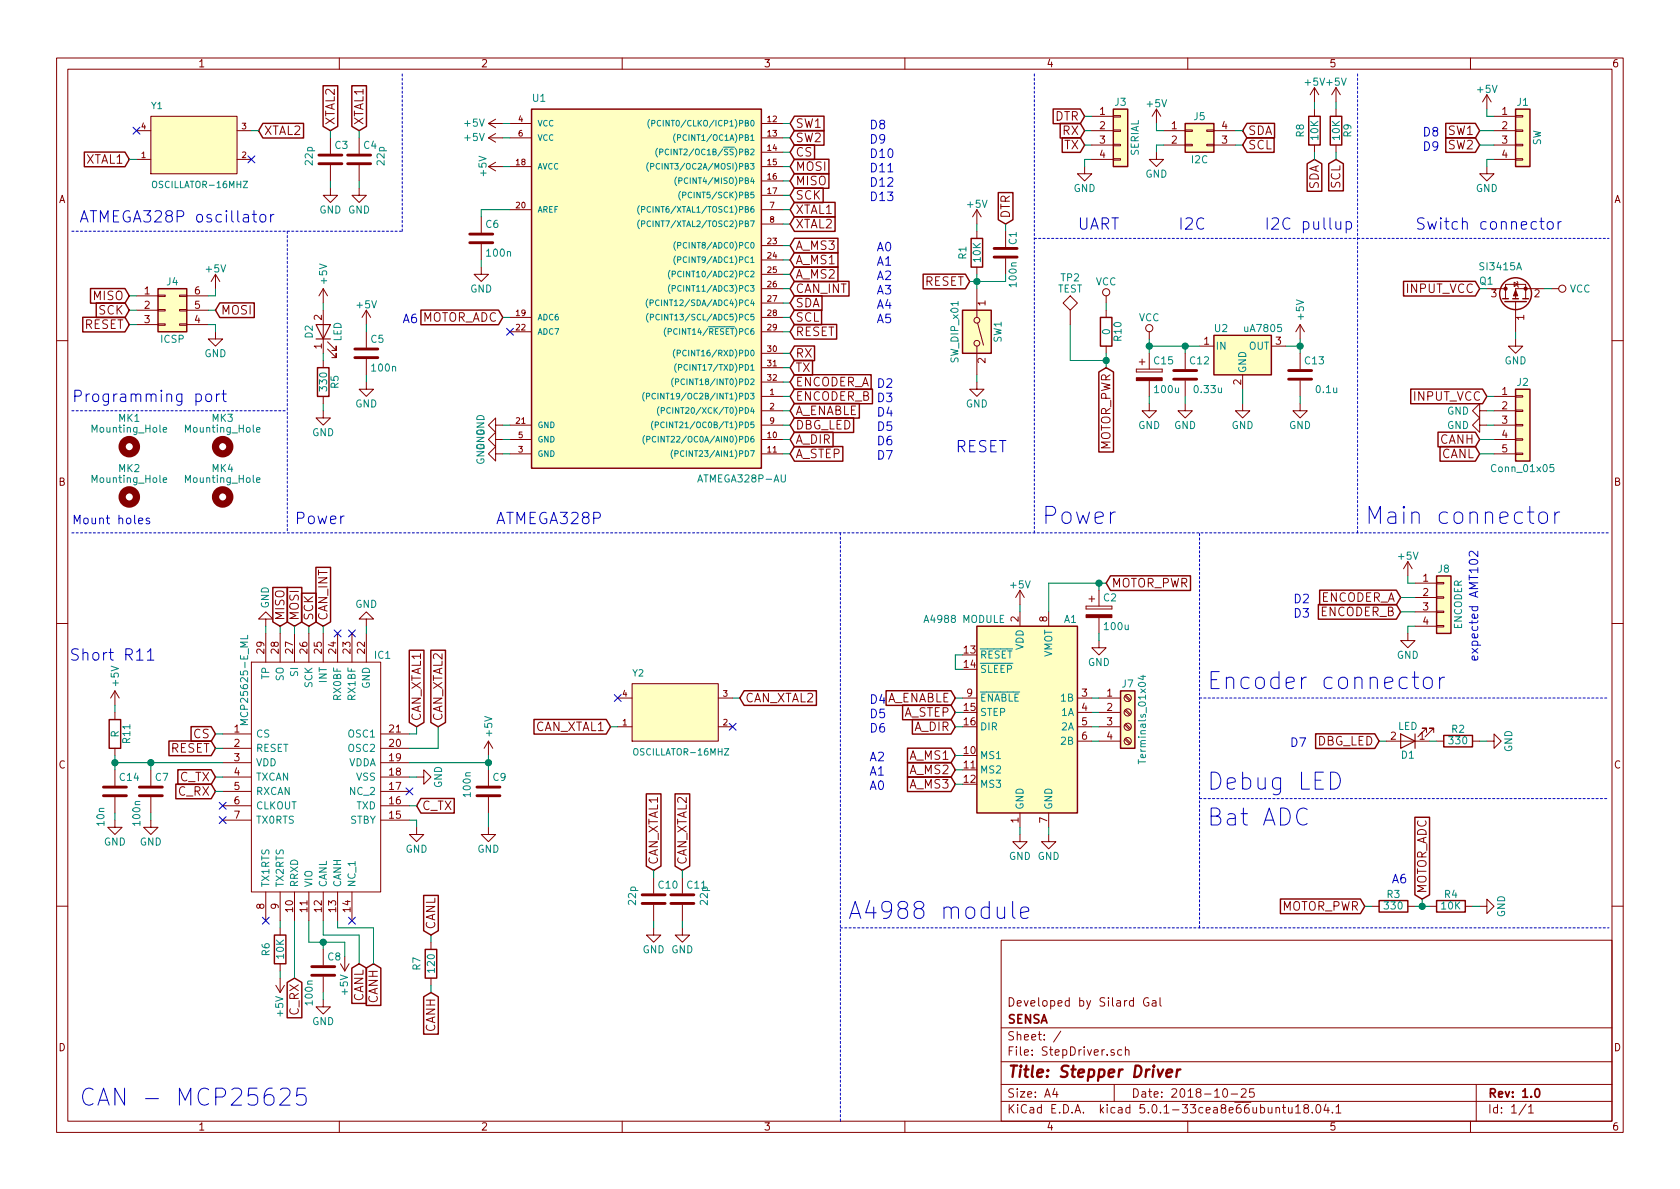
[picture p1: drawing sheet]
<svg xmlns="http://www.w3.org/2000/svg" width="297mm" height="210mm" viewBox="0 0 297 210" stroke-linecap="round" stroke-linejoin="round" font-family="sans-serif">
<defs><g id="words">
<g font-size="4.2" fill="#0000c2">
<text x="184.1" y="92.7">Power</text>
<text x="241.3" y="92.7">Main connector</text>
<text x="213.4" y="121.9">Encoder connector</text>
<text x="213.4" y="139.7">Debug LED</text>
<text x="213.4" y="146">Bat ADC</text>
<text x="149.9" y="162.6">A4988 module</text>
<text x="14" y="195.6">CAN - MCP25625</text>
</g>
<g font-size="2.8" fill="#0000c2">
<text x="14" y="39.4">ATMEGA328P oscillator</text>
<text x="190.5" y="40.6">UART</text>
<text x="208.3" y="40.6">I2C</text>
<text x="223.5" y="40.6">I2C pullup</text>
<text x="250.2" y="40.6">Switch connector</text>
<text x="12.7" y="71.1">Programming port</text>
<text x="168.9" y="80">RESET</text>
<text x="52.1" y="92.7">Power</text>
<text x="87.6" y="92.7">ATMEGA328P</text>
<text x="15.2" y="116.8">Short R11</text>
</g>
<text font-size="2.8" fill="#840000" x="178" y="190.5">Title: Stepper Driver</text>
<g font-size="2.1" fill="#840000">
<text x="46.6" y="23.9">XTAL2</text>
<text x="59.2" y="22.2" transform="rotate(-90 59.2 22.2)">XTAL2</text>
<text x="64.3" y="22.2" transform="rotate(-90 64.3 22.2)">XTAL1</text>
<text x="140.6" y="22.6">SW1</text>
<text x="186.5" y="21.3">DTR</text>
<text x="187.9" y="23.9">RX</text>
<text x="220.6" y="23.9">SDA</text>
<text x="256.1" y="23.9">SW1</text>
<text x="15.2" y="29">XTAL1</text>
<text x="140.6" y="27.7">CS</text>
<text x="140.6" y="25.1">SW2</text>
<text x="188.1" y="26.4">TX</text>
<text x="220.6" y="26.4">SCL</text>
<text x="256.1" y="26.4">SW2</text>
<text x="140.6" y="30.2">MOSI</text>
<text x="140.6" y="32.8">MISO</text>
<text x="140.6" y="35.3">SCK</text>
<text x="233.2" y="33.6" transform="rotate(-90 233.2 33.6)">SDA</text>
<text x="237" y="33.3" transform="rotate(-90 237 33.3)">SCL</text>
<text x="140.6" y="37.8">XTAL1</text>
<text x="140.6" y="40.4">XTAL2</text>
<text x="178.6" y="38.7" transform="rotate(-90 178.6 38.7)">DTR</text>
<text x="140.6" y="46.7">A_MS1</text>
<text x="140.6" y="44.2">A_MS3</text>
<text x="16.5" y="53.1">MISO</text>
<text x="140.6" y="49.3">A_MS2</text>
<text x="140.6" y="51.8">CAN_INT</text>
<text x="163.4" y="50.5">RESET</text>
<text x="248.7" y="51.8">INPUT_VCC</text>
<text x="14.9" y="58.2">RESET</text>
<text x="17.5" y="55.6">SCK</text>
<text x="39" y="55.6">MOSI</text>
<text x="140.6" y="54.4">SDA</text>
<text x="140.6" y="56.9">SCL</text>
<text x="140.6" y="59.4">RESET</text>
<text x="140.6" y="63.2">RX</text>
<text x="140.6" y="65.8">TX</text>
<text x="249.9" y="70.9">INPUT_VCC</text>
<text x="140.6" y="73.4">A_ENABLE</text>
<text x="140.6" y="75.9">DBG_LED</text>
<text x="140.6" y="81">A_STEP</text>
<text x="140.6" y="78.5">A_DIR</text>
<text x="196.3" y="80" transform="rotate(-90 196.3 80)">MOTOR_PWR</text>
<text x="254.6" y="78.5">CANH</text>
<text x="254.8" y="81">CANL</text>
<text x="196.5" y="103.9">MOTOR_PWR</text>
<text x="233.4" y="106.4">ENCODER_A</text>
<text x="50.3" y="109.8" transform="rotate(-90 50.3 109.8)">MISO</text>
<text x="52.8" y="109.8" transform="rotate(-90 52.8 109.8)">MOSI</text>
<text x="55.4" y="109.8" transform="rotate(-90 55.4 109.8)">SCK</text>
<text x="57.9" y="109.8" transform="rotate(-90 57.9 109.8)">CAN_INT</text>
<text x="233.4" y="109">ENCODER_B</text>
<text x="131.7" y="124.2">CAN_XTAL2</text>
<text x="34.2" y="130.6">CS</text>
<text x="74.4" y="127.6" transform="rotate(-90 74.4 127.6)">CAN_XTAL1</text>
<text x="78.2" y="127.6" transform="rotate(-90 78.2 127.6)">CAN_XTAL2</text>
<text x="94.5" y="129.3">CAN_XTAL1</text>
<text x="159.7" y="126.7">A_STEP</text>
<text x="161.6" y="129.3">A_DIR</text>
<text x="232.8" y="131.8">DBG_LED</text>
<text x="30.1" y="133.1">RESET</text>
<text x="160.9" y="134.4">A_MS1</text>
<text x="160.9" y="136.9">A_MS2</text>
<text x="31.5" y="140.7">C_RX</text>
<text x="31.7" y="138.2">C_TX</text>
<text x="74.6" y="143.3">C_TX</text>
<text x="160.9" y="139.4">A_MS3</text>
<text x="116.3" y="153" transform="rotate(-90 116.3 153)">CAN_XTAL1</text>
<text x="121.4" y="153" transform="rotate(-90 121.4 153)">CAN_XTAL2</text>
<text x="226.4" y="161">MOTOR_PWR</text>
<text x="252.2" y="158.1" transform="rotate(-90 252.2 158.1)">MOTOR_ADC</text>
<text x="77" y="164.4" transform="rotate(-90 77 164.4)">CANL</text>
<text x="52.8" y="179.5" transform="rotate(-90 52.8 179.5)">C_RX</text>
<text x="64.3" y="177.2" transform="rotate(-90 64.3 177.2)">CANL</text>
<text x="66.8" y="177.5" transform="rotate(-90 66.8 177.5)">CANH</text>
<text x="178" y="178">Developed by Silard Gal</text>
<text x="77" y="182.5" transform="rotate(-90 77 182.5)">CANH</text>
<text x="178" y="184">Sheet: /</text>
<text x="178" y="181">SENSA</text>
<text x="178" y="186.7">File: StepDriver.sch</text>
<text x="178" y="196.9">KiCad E.D.A. kicad 5.0.1-33cea8e66ubuntu18.04.1</text>
<text x="178" y="194.1">Size: A4</text>
<text x="200" y="194.1">Date: 2018-10-25</text>
<text x="263" y="194.1">Rev: 1.0</text>
<text x="263" y="196.9">Id: 1/1</text>
</g>
<g font-size="2.1" fill="#0000c2">
<text x="153.7" y="22.9">D8</text>
<text x="153.7" y="25.4">D9</text>
<text x="153.7" y="27.9">D10</text>
<text x="251.5" y="24.1">D8</text>
<text x="251.5" y="26.7">D9</text>
<text x="153.7" y="30.5">D11</text>
<text x="153.7" y="33">D12</text>
<text x="153.7" y="35.6">D13</text>
<text x="154.9" y="44.4">A0</text>
<text x="154.9" y="47">A1</text>
<text x="154.9" y="49.5">A2</text>
<text x="154.9" y="52.1">A3</text>
<text x="71.1" y="57.1">A6 MOTOR_ADC</text>
<text x="154.9" y="54.6">A4</text>
<text x="154.9" y="57.1">A5</text>
<text x="140.6" y="68.3">ENCODER_A D2</text>
<text x="140.6" y="70.9">ENCODER_B D3</text>
<text x="154.9" y="73.7">D4</text>
<text x="154.9" y="76.2">D5</text>
<text x="154.9" y="78.7">D6</text>
<text x="154.9" y="81.3">D7</text>
<text x="12.7" y="92.7">Mount holes</text>
<text x="228.6" y="106.7">D2</text>
<text x="228.6" y="109.2">D3</text>
<text x="261.4" y="117.1" transform="rotate(-90 261.4 117.1)">expected AMT102</text>
<text x="153.7" y="124.5">D4A_ENABLE</text>
<text x="153.7" y="127">D5</text>
<text x="153.7" y="129.5">D6</text>
<text x="153.7" y="134.6">A2</text>
<text x="153.7" y="137.2">A1</text>
<text x="228.4" y="132.1">D7</text>
<text x="153.7" y="139.7">A0</text>
<text x="246.2" y="156.2">A6</text>
</g>
<g font-size="1.8" fill="#840000">
<text x="35" y="11.9">1</text>
<text x="85" y="11.9">2</text>
<text x="135" y="11.9">3</text>
<text x="185" y="11.9">4</text>
<text x="235" y="11.9">5</text>
<text x="285" y="11.9">6</text>
<text x="194.5" y="20.3">1</text>
<text x="194.5" y="22.9">2</text>
<text x="207.2" y="22.9">1</text>
<text x="216.1" y="22.9">4</text>
<text x="265.6" y="20.3">1</text>
<text x="265.6" y="22.9">2</text>
<text x="194.5" y="25.4">3</text>
<text x="194.5" y="27.9">4</text>
<text x="207.2" y="25.4">2</text>
<text x="216.1" y="25.4">3</text>
<text x="265.6" y="25.4">3</text>
<text x="265.6" y="27.9">4</text>
<text x="10.4" y="35.9">A</text>
<text x="285.4" y="35.9">A</text>
<text x="25.6" y="52.1">1</text>
<text x="34.4" y="52.1">6</text>
<text x="263.7" y="52.6">3</text>
<text x="271.3" y="52.6">2</text>
<text x="25.6" y="54.6">2</text>
<text x="25.6" y="57.1">3</text>
<text x="34.4" y="57.1">4</text>
<text x="34.4" y="54.6">5</text>
<text x="56.9" y="56.6" transform="rotate(-90 56.9 56.6)">2</text>
<text x="174.2" y="54.1" transform="rotate(-90 174.2 54.1)">1</text>
<text x="269.5" y="56.6" transform="rotate(-90 269.5 56.6)">1</text>
<text x="56.9" y="61.7" transform="rotate(-90 56.9 61.7)">1</text>
<text x="174.2" y="64.2" transform="rotate(-90 174.2 64.2)">2</text>
<text x="212.9" y="61">1</text>
<text x="225.6" y="61">3</text>
<text x="219.5" y="68" transform="rotate(-90 219.5 68)">2</text>
<text x="265.6" y="69.8">1</text>
<text x="265.6" y="72.4">2</text>
<text x="265.6" y="74.9">3</text>
<text x="265.6" y="77.5">4</text>
<text x="265.6" y="80">5</text>
<text x="10.4" y="85.9">B</text>
<text x="285.4" y="85.9">B</text>
<text x="251.6" y="102.9">1</text>
<text x="251.6" y="105.4">2</text>
<text x="251.6" y="107.9">3</text>
<text x="180.1" y="110" transform="rotate(-90 180.1 110)">2</text>
<text x="185.2" y="110" transform="rotate(-90 185.2 110)">8</text>
<text x="251.6" y="110.5">4</text>
<text x="46.7" y="115.5" transform="rotate(-90 46.7 115.5)">29</text>
<text x="49.3" y="115.5" transform="rotate(-90 49.3 115.5)">28</text>
<text x="51.8" y="115.5" transform="rotate(-90 51.8 115.5)">27</text>
<text x="54.4" y="115.5" transform="rotate(-90 54.4 115.5)">26</text>
<text x="56.9" y="115.5" transform="rotate(-90 56.9 115.5)">25</text>
<text x="59.4" y="115.5" transform="rotate(-90 59.4 115.5)">24</text>
<text x="62" y="115.5" transform="rotate(-90 62 115.5)">23</text>
<text x="64.5" y="115.5" transform="rotate(-90 64.5 115.5)">22</text>
<text x="170.5" y="115.6">13</text>
<text x="170.5" y="118.1">14</text>
<text x="170.5" y="125.7">15</text>
<text x="171" y="123.2">9</text>
<text x="191.3" y="123.2">3</text>
<text x="191.3" y="125.7">4</text>
<text x="195.7" y="123.2">1</text>
<text x="195.7" y="125.7">2</text>
<text x="41.4" y="129.5">1</text>
<text x="68.9" y="129.5">21</text>
<text x="170.5" y="128.3">16</text>
<text x="191.3" y="128.3">5</text>
<text x="191.3" y="130.8">6</text>
<text x="195.7" y="128.3">3</text>
<text x="195.7" y="130.8">4</text>
<text x="245.9" y="130.8">2</text>
<text x="251" y="130.8">1</text>
<text x="10.4" y="135.9">C</text>
<text x="41.4" y="132.1">2</text>
<text x="41.4" y="134.6">3</text>
<text x="41.4" y="137.2">4</text>
<text x="68.9" y="132.1">20</text>
<text x="68.9" y="134.6">19</text>
<text x="68.9" y="137.2">18</text>
<text x="170.5" y="133.3">10</text>
<text x="170.5" y="135.9">11</text>
<text x="285.4" y="135.9">C</text>
<text x="41.4" y="139.7">5</text>
<text x="41.4" y="142.2">6</text>
<text x="68.9" y="139.7">17</text>
<text x="68.9" y="142.2">16</text>
<text x="170.5" y="138.4">12</text>
<text x="41.4" y="144.8">7</text>
<text x="68.9" y="144.8">15</text>
<text x="180.1" y="145.5" transform="rotate(-90 180.1 145.5)">1</text>
<text x="185.2" y="145.5" transform="rotate(-90 185.2 145.5)">7</text>
<text x="46.7" y="160.8" transform="rotate(-90 46.7 160.8)">8</text>
<text x="49.3" y="160.8" transform="rotate(-90 49.3 160.8)">9</text>
<text x="51.8" y="161.2" transform="rotate(-90 51.8 161.2)">10</text>
<text x="54.4" y="161.2" transform="rotate(-90 54.4 161.2)">11</text>
<text x="56.9" y="161.2" transform="rotate(-90 56.9 161.2)">12</text>
<text x="59.4" y="161.2" transform="rotate(-90 59.4 161.2)">13</text>
<text x="62" y="161.2" transform="rotate(-90 62 161.2)">14</text>
<text x="10.4" y="185.9">D</text>
<text x="285.4" y="185.9">D</text>
<text x="35" y="199.9">1</text>
<text x="85" y="199.9">2</text>
<text x="135" y="199.9">3</text>
<text x="185" y="199.9">4</text>
<text x="235" y="199.9">5</text>
<text x="285" y="199.9">6</text>
</g>
<g font-size="1.8" fill="#008484">
<text x="230.8" y="15.2">+5V +5V</text>
<text x="261.3" y="16.4">+5V</text>
<text x="82.2" y="22.4">+5V</text>
<text x="94.2" y="18">U1</text>
<text x="197.2" y="18.7">J3</text>
<text x="202.9" y="19">+5V</text>
<text x="211.1" y="21.3">J5</text>
<text x="268.3" y="18.7">J1</text>
<text x="55.3" y="29.1" transform="rotate(-90 55.3 29.1)">22p</text>
<text x="59.3" y="26.3">C3</text>
<text x="64.3" y="26.3">C4</text>
<text x="68" y="29.1" transform="rotate(-90 68 29.1)">22p</text>
<text x="82.2" y="24.9">+5V</text>
<text x="201.3" y="27.6" transform="rotate(-90 201.3 27.6)">SERIAL</text>
<text x="210.7" y="28.9">I2C</text>
<text x="230.6" y="24.2" transform="rotate(-90 230.6 24.2)">R8</text>
<text x="233.1" y="24.7" transform="rotate(-90 233.1 24.7)">10K</text>
<text x="236.9" y="24.7" transform="rotate(-90 236.9 24.7)">10K</text>
<text x="238.9" y="24.2" transform="rotate(-90 238.9 24.2)">R9</text>
<text x="272.5" y="25.8" transform="rotate(-90 272.5 25.8)">SW</text>
<text x="86" y="31.1" transform="rotate(-90 86 31.1)">+5V</text>
<text x="189.8" y="34">GND</text>
<text x="202.5" y="31.4">GND</text>
<text x="260.9" y="34">GND</text>
<text x="56.5" y="37.8">GND GND</text>
<text x="85.9" y="40.3">C6</text>
<text x="171.1" y="36.7">+5V</text>
<text x="86.2" y="45.4">100n</text>
<text x="170.9" y="45.8" transform="rotate(-90 170.9 45.8)">R1</text>
<text x="173.4" y="46.3" transform="rotate(-90 173.4 46.3)">10K</text>
<text x="179.8" y="43.2" transform="rotate(-90 179.8 43.2)">C1</text>
<text x="261.8" y="47.8">SI3415A</text>
<text x="29.5" y="50.5">J4</text>
<text x="36.5" y="48.2">+5V</text>
<text x="57.8" y="50.1" transform="rotate(-90 57.8 50.1)">+5V</text>
<text x="83.1" y="51.7">GND</text>
<text x="179.8" y="50.6" transform="rotate(-90 179.8 50.6)">100n</text>
<text x="187" y="51.7">TEST</text>
<text x="187.6" y="49.8">TP2</text>
<text x="193.7" y="50.5">VCC</text>
<text x="277.5" y="51.7">VCC</text>
<text x="55.3" y="59.8" transform="rotate(-90 55.3 59.8)">D2</text>
<text x="63.2" y="54.5">+5V</text>
<text x="196.3" y="59.2" transform="rotate(-90 196.3 59.2)">0</text>
<text x="201.3" y="56.8">VCC</text>
<text x="214.8" y="58.7">U2</text>
<text x="220.2" y="58.7">uA7805</text>
<text x="230.6" y="56.5" transform="rotate(-90 230.6 56.5)">+5V</text>
<text x="28.4" y="60.6">ICSP</text>
<text x="36.1" y="63.2">GND</text>
<text x="60.4" y="60.4" transform="rotate(-90 60.4 60.4)">LED</text>
<text x="65.6" y="60.6">C5</text>
<text x="65.9" y="65.7">100n</text>
<text x="169.5" y="64" transform="rotate(-90 169.5 64)">SW_DIP_x01</text>
<text x="177.1" y="60.6" transform="rotate(-90 177.1 60.6)">SW1</text>
<text x="198.3" y="60.3" transform="rotate(-90 198.3 60.3)">R10</text>
<text x="204.1" y="64.4">C15</text>
<text x="210.5" y="64.4">C12</text>
<text x="214.9" y="61.8">IN</text>
<text x="220.8" y="61.8">OUT</text>
<text x="230.8" y="64.4">C13</text>
<text x="266" y="64.4">GND</text>
<text x="57.8" y="69" transform="rotate(-90 57.8 69)">330</text>
<text x="59.9" y="68.7" transform="rotate(-90 59.9 68.7)">R5</text>
<text x="204.3" y="69.5">100u</text>
<text x="211.3" y="69.5">0.33u</text>
<text x="220.3" y="66" transform="rotate(-90 220.3 66)">GND</text>
<text x="232.8" y="69.5">0.1u</text>
<text x="268.3" y="68.2">J2</text>
<text x="16.5" y="76.5">Mounting_Hole</text>
<text x="21" y="74.6">MK1</text>
<text x="33" y="76.5">Mounting_Hole</text>
<text x="37.5" y="74.6">MK3</text>
<text x="55.2" y="77.1">GND</text>
<text x="62.8" y="72.1">GND</text>
<text x="85.6" y="77.1" transform="rotate(-90 85.6 77.1)">GND</text>
<text x="170.8" y="72.1">GND</text>
<text x="201.2" y="75.9">GND</text>
<text x="207.6" y="75.9">GND</text>
<text x="217.8" y="75.9">GND</text>
<text x="227.9" y="75.9">GND</text>
<text x="255.9" y="73.3">GND</text>
<text x="255.9" y="75.9">GND</text>
<text x="21" y="83.5">MK2</text>
<text x="37.5" y="83.5">MK4</text>
<text x="264" y="83.5">Conn_01x05</text>
<text x="16.5" y="85.4">Mounting_Hole</text>
<text x="33" y="85.4">Mounting_Hole</text>
<text x="123.7" y="85.3">ATMEGA328P-AU</text>
<text x="247.3" y="99">+5V</text>
<text x="254.3" y="101.3">J8</text>
<text x="47.5" y="107.6" transform="rotate(-90 47.5 107.6)">GND</text>
<text x="62.8" y="107.5">GND</text>
<text x="178.7" y="104.1">+5V</text>
<text x="195.1" y="106.3">C2</text>
<text x="163.8" y="110.2">A4988 MODULE</text>
<text x="188.2" y="110.2">A1</text>
<text x="195.4" y="111.4">100u</text>
<text x="258.5" y="111.3" transform="rotate(-90 258.5 111.3)">ENCODER</text>
<text x="52.7" y="119.5" transform="rotate(-90 52.7 119.5)">SI</text>
<text x="66.3" y="116.5">IC1</text>
<text x="173.2" y="116.5">RESET</text>
<text x="173.2" y="119">SLEEP</text>
<text x="181" y="115" transform="rotate(-90 181 115)">VDD</text>
<text x="186.1" y="116.4" transform="rotate(-90 186.1 116.4)">VMOT</text>
<text x="192.4" y="117.8">GND</text>
<text x="247" y="116.5">GND</text>
<text x="21" y="121.2" transform="rotate(-90 21 121.2)">+5V</text>
<text x="47.6" y="120.1" transform="rotate(-90 47.6 120.1)">TP</text>
<text x="50.2" y="120.4" transform="rotate(-90 50.2 120.4)">SO</text>
<text x="55.2" y="121.6" transform="rotate(-90 55.2 121.6)">SCK</text>
<text x="57.8" y="120.7" transform="rotate(-90 57.8 120.7)">INT</text>
<text x="60.3" y="123.6" transform="rotate(-90 60.3 123.6)">RX0BF</text>
<text x="62.9" y="123.6" transform="rotate(-90 62.9 123.6)">RX1BF</text>
<text x="65.4" y="121.8" transform="rotate(-90 65.4 121.8)">GND</text>
<text x="173.2" y="124.1">ENABLE</text>
<text x="187.7" y="124.1">1B</text>
<text x="198.4" y="121.6">J7</text>
<text x="21" y="130.4" transform="rotate(-90 21 130.4)">R</text>
<text x="23" y="131.4" transform="rotate(-90 23 131.4)">R11</text>
<text x="43.9" y="127.4" transform="rotate(-90 43.9 127.4)">MCP25625-E_ML</text>
<text x="45.2" y="130.4">CS</text>
<text x="61.7" y="130.4">OSC1</text>
<text x="87" y="130.1" transform="rotate(-90 87 130.1)">+5V</text>
<text x="173.2" y="126.6">STEP</text>
<text x="173.2" y="129.2">DIR</text>
<text x="187.7" y="126.6">1A</text>
<text x="187.7" y="129.2">2A</text>
<text x="187.7" y="131.7">2B</text>
<text x="247.2" y="129.1">LED</text>
<text x="256.3" y="131.6">330</text>
<text x="256.7" y="129.6">R2</text>
<text x="45.2" y="133">RESET</text>
<text x="45.2" y="135.5">VDD</text>
<text x="61.5" y="135.5">VDDA</text>
<text x="61.7" y="133">OSC2</text>
<text x="173.2" y="134.2">MS1</text>
<text x="173.2" y="136.8">MS2</text>
<text x="202.6" y="134.3" transform="rotate(-90 202.6 134.3)">Terminals_01x04</text>
<text x="247.8" y="134.2">D1</text>
<text x="267.4" y="133" transform="rotate(-90 267.4 133)">GND</text>
<text x="21.2" y="138.1">C14</text>
<text x="27.5" y="138.1">C7</text>
<text x="45.2" y="138">TXCAN</text>
<text x="45.2" y="140.6">RXCAN</text>
<text x="45.2" y="143.1">CLKOUT</text>
<text x="62" y="140.6">NC_2</text>
<text x="63" y="138">VSS</text>
<text x="63" y="143.1">TXD</text>
<text x="78.2" y="139.4" transform="rotate(-90 78.2 139.4)">GND</text>
<text x="83.2" y="140.8" transform="rotate(-90 83.2 140.8)">100n</text>
<text x="87.2" y="138.1">C9</text>
<text x="173.2" y="139.3">MS3</text>
<text x="181" y="143.3" transform="rotate(-90 181 143.3)">GND</text>
<text x="186.1" y="143.3" transform="rotate(-90 186.1 143.3)">GND</text>
<text x="18.4" y="149.5">GND</text>
<text x="18.5" y="146" transform="rotate(-90 18.5 146)">10n</text>
<text x="24.7" y="149.5">GND</text>
<text x="24.8" y="145.8" transform="rotate(-90 24.8 145.8)">100n</text>
<text x="45.2" y="145.7">TX0RTS</text>
<text x="61.8" y="145.7">STBY</text>
<text x="71.7" y="150.8">GND</text>
<text x="84.4" y="150.8">GND</text>
<text x="178.4" y="152.1">GND GND</text>
<text x="47.6" y="157" transform="rotate(-90 47.6 157)">TX1RTS</text>
<text x="50.2" y="157" transform="rotate(-90 50.2 157)">TX2RTS</text>
<text x="52.7" y="157" transform="rotate(-90 52.7 157)">RRXD</text>
<text x="55.2" y="157" transform="rotate(-90 55.2 157)">VIO</text>
<text x="57.8" y="157" transform="rotate(-90 57.8 157)">CANL</text>
<text x="60.3" y="157" transform="rotate(-90 60.3 157)">CANH</text>
<text x="62.9" y="157" transform="rotate(-90 62.9 157)">NC_1</text>
<text x="112.4" y="159.9" transform="rotate(-90 112.4 159.9)">22p</text>
<text x="116.5" y="157.1">C10</text>
<text x="121.6" y="157.1">C11</text>
<text x="125.1" y="159.9" transform="rotate(-90 125.1 159.9)">22p</text>
<text x="244.9" y="160.8">330</text>
<text x="245.3" y="158.8">R3</text>
<text x="254.9" y="160.8">10K</text>
<text x="255.4" y="158.8">R4</text>
<text x="266.1" y="162.2" transform="rotate(-90 266.1 162.2)">GND</text>
<text x="47.7" y="169" transform="rotate(-90 47.7 169)">R6</text>
<text x="50.2" y="169.5" transform="rotate(-90 50.2 169.5)">10K</text>
<text x="58" y="169.8">C8</text>
<text x="74.3" y="171.5" transform="rotate(-90 74.3 171.5)">R7</text>
<text x="76.9" y="171.9" transform="rotate(-90 76.9 171.9)">120</text>
<text x="113.6" y="168.6">GND GND</text>
<text x="50.1" y="179.6" transform="rotate(-90 50.1 179.6)">+5V</text>
<text x="55.3" y="177.6" transform="rotate(-90 55.3 177.6)">100n</text>
<text x="61.5" y="175.8" transform="rotate(-90 61.5 175.8)">+5V</text>
<text x="55.2" y="181.3">GND</text>
</g>
<text font-size="1.8" fill="#008400" x="261.6" y="50.3">Q1</text>
<g font-size="1.6" fill="#008484">
<text x="26.8" y="19.3">Y1</text>
<text x="27.3" y="33.2">OSCILLATOR-16MHZ</text>
<text x="111.9" y="119.6">Y2</text>
<text x="112.4" y="133.6">OSCILLATOR-16MHZ</text>
</g>
<g font-size="1.4" fill="#840000">
<text x="25" y="22.9">4</text>
<text x="42.8" y="22.9">3</text>
<text x="91.7" y="21.6">4</text>
<text x="135.7" y="21.6">12</text>
<text x="25" y="27.9">1</text>
<text x="42.8" y="27.9">2</text>
<text x="91.3" y="29.2">18</text>
<text x="91.7" y="24.1">6</text>
<text x="135.7" y="24.1">13</text>
<text x="135.7" y="26.7">14</text>
<text x="135.7" y="29.2">15</text>
<text x="135.7" y="31.7">16</text>
<text x="135.7" y="34.3">17</text>
<text x="91.3" y="36.8">20</text>
<text x="136.1" y="36.8">7</text>
<text x="136.1" y="39.4">8</text>
<text x="135.7" y="43.2">23</text>
<text x="135.7" y="45.7">24</text>
<text x="135.7" y="48.3">25</text>
<text x="135.7" y="50.8">26</text>
<text x="135.7" y="53.3">27</text>
<text x="91.3" y="55.9">19</text>
<text x="91.3" y="58.4">22</text>
<text x="135.7" y="55.9">28</text>
<text x="135.7" y="58.4">29</text>
<text x="135.7" y="62.2">30</text>
<text x="135.7" y="64.8">31</text>
<text x="135.7" y="67.3">32</text>
<text x="136.1" y="69.8">1</text>
<text x="91.3" y="74.9">21</text>
<text x="91.7" y="77.5">5</text>
<text x="135.7" y="77.5">10</text>
<text x="136.1" y="72.4">2</text>
<text x="136.1" y="74.9">9</text>
<text x="91.7" y="80">3</text>
<text x="135.7" y="80">11</text>
<text x="110.1" y="123.2">4</text>
<text x="127.9" y="123.2">3</text>
<text x="110.1" y="128.3">1</text>
<text x="127.9" y="128.3">2</text>
</g>
<g font-size="1.4" fill="#008484">
<text x="95" y="22.3">VCC</text>
<text x="116.9" y="22.3">(PCINT0/CLKO/ICP1)PB0</text>
<text x="95" y="30">AVCC</text>
<text x="95" y="24.9">VCC</text>
<text x="116.5" y="30">(PCINT3/OC2A/MOSI)PB3</text>
<text x="118.3" y="27.4">(PCINT2/OC1B/SS)PB2</text>
<text x="120.5" y="24.9">(PCINT1/OC1A)PB1</text>
<text x="120.9" y="32.5">(PCINT4/MISO)PB4</text>
<text x="121.5" y="35">(PCINT5/SCK)PB5</text>
<text x="95" y="37.6">AREF</text>
<text x="114.9" y="37.6">(PCINT6/XTAL1/TOSC1)PB6</text>
<text x="114.9" y="40.1">(PCINT7/XTAL2/TOSC2)PB7</text>
<text x="120.6" y="43.9">(PCINT8/ADC0)PC0</text>
<text x="120.6" y="46.5">(PCINT9/ADC1)PC1</text>
<text x="119.8" y="49">(PCINT10/ADC2)PC2</text>
<text x="119.8" y="51.6">(PCINT11/ADC3)PC3</text>
<text x="95" y="56.6">ADC6</text>
<text x="95" y="59.2">ADC7</text>
<text x="116.5" y="54.1">(PCINT12/SDA/ADC4)PC4</text>
<text x="116.6" y="56.6">(PCINT13/SCL/ADC5)PC5</text>
<text x="119" y="59.2">(PCINT14/RESET)PC6</text>
<text x="120.7" y="63">(PCINT16/RXD)PD0</text>
<text x="120.9" y="65.5">(PCINT17/TXD)PD1</text>
<text x="116.3" y="70.6">(PCINT19/OC2B/INT1)PD3</text>
<text x="120.6" y="68.1">(PCINT18/INT0)PD2</text>
<text x="95" y="75.7">GND</text>
<text x="117.7" y="75.7">(PCINT21/OC0B/T1)PD5</text>
<text x="118.7" y="73.1">(PCINT20/XCK/T0)PD4</text>
<text x="95" y="80.8">GND</text>
<text x="95" y="78.2">GND</text>
<text x="116.2" y="78.2">(PCINT22/OC0A/AIN0)PD6</text>
<text x="120.5" y="80.8">(PCINT23/AIN1)PD7</text>
</g>
</g></defs>
<g fill="none" stroke="#840000" stroke-width=".18">
<path d="M10 10.3h277v189.9h-277zM12 12.2h273v186.1h-273zM60 10.3v1.9M110 10.3v1.9M160 10.3v1.9M204.5 19.3l-.8 1.3M204.5 19.3v2.5M204.5 19.3l.7 1.3M210 10.3v1.9M232.4 15.5v2.5M232.4 19.3v1.3M232.4 15.5l-.8 1.3"/>
<path d="M232.4 15.5l.8 1.3M236.2 15.5v2.5M236.2 19.3v1.3M236.2 15.5l-.7 1.3M236.2 15.5l.8 1.3M260 10.3v1.9M262.9 16.8l-.8 1.2M262.9 16.8v2.5M262.9 16.8l.8 1.2M24.1 28.2h2.6M24.1 23.1h2.6M26.7 20.6h15.2v10.1h-15.2z"/>
<path d="M41.9 28.2h2.5M41.9 23.1h2.5M58.4 33.3v1.2h1.3l-1.3 1.3-1.3-1.3h1.3M58.4 24.4v2.8M58.4 29.2v2.8M63.5 33.3v1.2h1.3l-1.3 1.3-1.3-1.3h1.3M63.5 24.4v2.8M63.5 29.2v2.8M85.1 38.3v2.8M86.4 21.8h2.5M86.4 24.4h2.5M86.4 29.5h2.5"/>
<path d="M86.4 21.8l1.2 .8M86.4 24.4l1.2 .7M86.4 29.5l1.2 .7M87.6 21.1l-1.2 .7M87.6 23.6l-1.2 .8M87.6 28.7l-1.2 .8M90.2 21.8h3.8M90.2 24.4h3.8M90.2 29.5h3.8M90.2 37.1h3.8M134.6 21.8h3.8M134.6 24.4h3.8"/>
<path d="M134.6 26.9h3.8M134.6 29.5h3.8M134.6 32h3.8M134.6 34.5h3.8M134.6 37.1h3.8M134.6 39.6h3.8M172.7 37.1v2.5M172.7 37.1l-.7 1.2M172.7 37.1l.8 1.2M191.8 29.5v1.2h-1.3l1.3 1.3 1.2-1.3h-1.2M193 28.2h3.8M193 23.1h3.8"/>
<path d="M193 25.6h3.8M193 20.6h3.8M196.8 28.1h1.3v.2h-1.3zM196.8 25.5h1.3v.3h-1.3zM196.8 23h1.3v.2h-1.3zM196.8 20.4h1.3v.3h-1.3zM204.5 26.9v1.3h-1.3l1.3 1.3 1.2-1.3h-1.2M205.7 23.1h3.8M205.7 25.6h3.8M209.5 25.5h1.3v.3h-1.3zM209.5 23h1.3v.2h-1.3zM213.4 25.5h1.2v.3h-1.2z"/>
<path d="M213.4 23h1.2v.2h-1.2zM214.6 23.1h3.8M214.6 25.6h3.8M232.4 25.6v1.3M236.2 25.6v1.3M262.9 29.5v1.2h1.3l-1.3 1.3-1.3-1.3h1.3M264.2 28.2h3.8M264.2 23.1h3.8M264.2 25.6h3.8M264.2 20.6h3.8M268 28.1h1.2v.2h-1.2zM268 25.5h1.2v.3h-1.2z"/>
<path d="M268 23h1.2v.2h-1.2zM268 20.4h1.2v.3h-1.2zM24.1 52.3h3.8M24.1 54.9h3.8M24.1 57.4h3.8M27.9 57.3h1.3v.2h-1.3zM27.9 54.7h1.3v.3h-1.3zM27.9 52.2h1.3v.2h-1.3zM31.7 57.3h1.3v.2h-1.3zM31.7 54.7h1.3v.3h-1.3zM31.7 52.2h1.3v.2h-1.3zM33 52.3h3.8"/>
<path d="M33 54.9h3.8M33 57.4h3.8M38.1 58.7v1.2h1.3l-1.3 1.3-1.3-1.3h1.3M38.1 48.5l-.8 1.3M38.1 48.5v2.5M38.1 48.5l.8 1.3M57.1 51v2.6M57.1 54.9v7.6M57.1 51l-.7 1.3M57.1 51l.8 1.3M64.8 54.9v2.5M64.8 58.7v2.8"/>
<path d="M64.8 54.9l-.8 1.2M64.8 54.9l.7 1.2M85.1 47.2v1.3h1.3l-1.3 1.3-1.3-1.3h1.3M85.1 43.2v2.8M90.2 56.1h3.8M90.2 58.7h3.8M134.6 56.1h3.8M134.6 58.7h3.8M134.6 43.4h3.8M134.6 46h3.8M134.6 48.5h3.8M134.6 51h3.8"/>
<path d="M134.6 53.6h3.8M172.7 40.9v1.3M172.7 47.2v1.3M172.7 51v5.1M172.8 57.1l1.1 3.9M177.8 40.9v2.8M177.8 45.7v2.8M188 53.6l1.2-1.3 1.3 1.3-1.3 1.3zM189.2 54.9v2.5M195.6 52.3v1.3M195.6 54.9v1.2M203.2 58.7v1.2"/>
<path d="M229.9 57.4v2.5M229.9 57.4l-.8 1.3M229.9 57.4l.7 1.3M262.9 51h3.3M266.2 51v-.7h3.5v2.5M266.2 51v1.8M267.7 49.9l.7 .4-.7 .4zM268 59.9v1.3h1.2l-1.2 1.3-1.3-1.3h1.3M268 53.3v.2M268 53.6v5.1M268.2 49.8l.2 .1v.8l.1 .1M273 51h-5v1.8"/>
<path d="M274.3 51h1.3M10 60.2h2M57.1 72.6v1.3h1.3l-1.3 1.3-1.2-1.3h1.2M57.1 63.7v1.3M57.1 70.1v1.3M57.9 61.7l1.5 1.5v-.7v.7h-.7M57.9 60.4l1.5 1.6v-.8v.8h-.7M64.8 67.6v1.2h1.2l-1.2 1.3-1.3-1.3h1.3M64.8 63.5v2.8M87.6 75.2v-1.3l-1.2 1.3 1.2 1.2v-1.2h1.3M87.6 77.7v-1.3l-1.2 1.3 1.2 1.3v-1.3h1.3M90.2 77.7h3.8"/>
<path d="M90.2 75.2h3.8M134.6 70.1h3.8M134.6 77.7h3.8M134.6 72.6h3.8M134.6 75.2h3.8M134.6 62.5h3.8M134.6 65h3.8M134.6 67.6h3.8M172.7 67.6v1.2h1.3l-1.3 1.3-1.3-1.3h1.3M172.7 61.2v5.1M195.6 61.2v1.3M200.9 65.3v.5z"/>
<path d="M200.9 65.8h4.6zM200.9 65.3h4.6zM201.4 64h1M201.9 63.5v1M203.2 71.4v1.2h1.3l-1.3 1.3-1.3-1.3h1.3M203.2 62.5v2.8M203.2 67.3v2.8M205.5 65.3v.5zM209.5 71.4v1.2h1.3l-1.3 1.3-1.2-1.3h1.2M209.5 62.5v2.8M209.5 67.3v2.8M212.1 61.2h2.5"/>
<path d="M219.7 71.4v1.2h1.3l-1.3 1.3-1.3-1.3h1.3M219.7 66.3v2.5M224.8 61.2h2.5M229.9 71.4v1.2h1.2l-1.2 1.3-1.3-1.3h1.3M229.9 62.5v2.8M229.9 67.3v2.8M261.6 72.6v-1.2l-1.3 1.2 1.3 1.3v-1.3h1.3M261.6 75.2v-1.3l-1.3 1.3 1.3 1.2v-1.2h1.3M264.2 70.1h3.8M264.2 77.7h3.8M264.2 72.6h3.8M264.2 75.2h3.8"/>
<path d="M268 77.6h1.2v.2h-1.2zM268 75.1h1.2v.2h-1.2zM268 72.5h1.2v.3h-1.2zM268 70h1.2v.2h-1.2zM285 60.2h2M87.6 80.3v-1.3l-1.2 1.3 1.2 1.2v-1.2h1.3M90.2 80.3h3.8M134.6 80.3h3.8M248.9 99.3l-.7 1.3M248.9 99.3v2.5M248.9 99.3l.8 1.3M264.2 80.3h3.8"/>
<path d="M268 80.1h1.2v.3h-1.2zM10 110.3h2M44.4 117.1h22.9v40.6h-22.9zM47 109.5h1.3l-1.3-1.3-1.3 1.3h1.3v1.2M47 112v5.1M49.5 112v5.1M52.1 112v5.1M54.6 112v5.1M57.1 112v5.1M59.7 112v5.1M62.2 112v5.1M64.8 109.5h1.2l-1.2-1.3-1.3 1.3h1.3v1.2"/>
<path d="M64.8 112v5.1M180.3 104.4v2.5M180.3 108.2v2.5M180.3 104.4l-.7 1.3M180.3 104.4l.8 1.3M185.4 108.2v2.5M192 107.2v.5zM192 107.7h4.6zM192 107.2h4.6zM192.5 105.9h1M193 105.4v1M194.3 113.3v1.2h1.3l-1.3 1.3-1.3-1.3h1.3"/>
<path d="M194.3 104.4v2.8M194.3 109.2v2.8M196.6 107.2v.5zM248.9 112v1.3h1.3l-1.3 1.2-1.3-1.2h1.3M250.2 103.1h3.8M250.2 105.7h3.8M250.2 108.2h3.8M250.2 110.7h3.8M254 110.6h1.3v.3h-1.3zM254 108.1h1.3v.2h-1.3zM254 105.5h1.3v.3h-1.3zM254 103h1.3v.2h-1.3z"/>
<path d="M285 110.3h2M20.3 122.2l-.7 1.2M20.3 122.2v2.5M20.3 126v1.2M20.3 132.3v1.3M20.3 136.1v2.8M20.3 122.2l.8 1.2M26.7 136.1v2.8M39.4 129.8h5M39.4 132.3h5M39.4 134.9h5M39.4 137.4h5"/>
<path d="M39.4 139.9h5M67.3 129.8h5.1M67.3 132.3h5.1M67.3 134.9h5.1M67.3 137.4h5.1M67.3 139.9h5.1M73.7 137.4h1.2v-1.3l1.3 1.3-1.3 1.3v-1.3M86.4 131.1v2.5M86.4 136.1v2.8M86.4 131.1l-.8 1.2M86.4 131.1l.7 1.2M109.2 123.4h2.6"/>
<path d="M109.2 128.5h2.6M111.8 120.9h15.2v10.2h-15.2zM127 123.4h2.5M127 128.5h2.5M170.2 123.4h2.5M190.5 123.4h2.5M190.5 126h2.5M190.5 128.5h2.5M190.5 131.1h2.5M194.3 123.4h3.8M194.3 126h3.8M194.3 128.5h3.8"/>
<path d="M194.3 131.1h3.8M198.9 130.7l.8 .9M198.9 128.2l.8 .8M198.9 125.6l.8 .9M198.9 123.1l.8 .8M199 130.6l.9 .8M199 128l.9 .8M199 125.5l.9 .8M199 122.9l.9 .9M245.1 131.1h7.6M252.2 129.5v-.7h-.7h.7l-1.5 1.5M253.5 129.5v-.7h-.8h.8l-1.5 1.5"/>
<path d="M254 131.1h1.3M260.3 131.1h1.3M262.9 131.1h1.3v-1.3l1.2 1.3-1.2 1.2v-1.2M20.3 145v1.3h1.3l-1.3 1.3-1.3-1.3h1.3M20.3 141v2.8M26.7 145v1.3h1.2l-1.2 1.3-1.3-1.3h1.3M26.7 141v2.8M39.4 142.5h5M39.4 145h5M47 157.7v5.1M49.5 157.7v5.1M52.1 157.7v5.1"/>
<path d="M54.6 157.7v5.1M57.1 157.7v5.1M59.7 157.7v5.1M62.2 157.7v5.1M67.3 142.5h5.1M67.3 145h5.1M73.7 146.3v1.3h1.2l-1.2 1.2-1.3-1.2h1.3M86.4 146.3v1.3h1.2l-1.2 1.2-1.3-1.2h1.3M86.4 141v2.8M115.6 155.2v2.8M120.6 155.2v2.8M180.3 147.6v1.2h1.3l-1.3 1.3-1.2-1.3h1.2"/>
<path d="M180.3 143.8v2.5M185.4 147.6v1.2h1.3l-1.3 1.3-1.3-1.3h1.3M185.4 143.8v2.5M10 160.2h2M48.8 174.2l.7 1.3M49.5 164.1v1.2M49.5 170.4v1.3M49.5 173v2.5M50.3 174.2l-.8 1.3M57.1 176.8v1.2h1.3l-1.3 1.3-1.2-1.3h1.2M57.1 167.9v2.8M57.1 172.7v2.8"/>
<path d="M60.2 170.4l.8 1.3M61 169.2v2.5M61.7 170.4l-.7 1.3M76.2 166.6v1.3M76.2 173v1.2M115.6 164.1v1.2h1.2l-1.2 1.3-1.3-1.3h1.3M115.6 160v2.8M120.6 164.1v1.2h1.3l-1.3 1.3-1.2-1.3h1.2M120.6 160v2.8M177 166.3h108v32h-108zM203 176.5a.73 .73 0 0 0-.9 .5 .73 .73 0 0 0 .6 .9l.4-.1v-.5h-.3M203.8 177h.5l.1 .9"/>
<path d="M204.4 177.3l-.5 .1-.2 .2 .2 .3 .5-.1M205.1 176.4v1.3l.2 .2M242.6 160.3h1.2M248.9 160.3h1.3M252.7 160.3h1.3M259.1 160.3h1.2M261.6 160.3h1.3v-1.3l1.3 1.3-1.3 1.2v-1.2M285 160.2h2M60 198.3v1.9M110 198.3v1.9M160 198.3v1.9M177 194.8h108"/>
<path d="M177 191.8h108M177 187.8h108M177 181.8h108M186.5 192.5l-.4 1h1M186.8 193v1M187.6 182.3l-1.3 2M197 185.7l-.4-.1-.2 .2 .1 .2 .5 .2v.3h-.6M197 191.8v3M198.3 185.7l-.4-.1-.3 .3 .1 .6 .2 .1 .4-.1M199 185.7l.2-.1 .3 .1 .1 .9M199 185.1v1.5M210 198.3v1.9"/>
<path d="M216.3 192.7l.4-.2a.94 .94 0 0 1 0 1.5 .79 .79 0 0 1-.4-1.3zM217.7 193.5h1.1M219.5 192.7l.2-.2h.3l.3 .2v.3v.2l-.9 .8h.9M221.7 192.5h-.7l-.1 .7 .2-.1 .5 .1 .2 .2-.1 .5-.2 .1-.6-.1M226.7 195.8h.6M226.9 195.3v1.3l.4 .2M227.8 195.8l.1 .9 .3 .1 .2-.1M228.4 195.8v1M229.1 195.8l.4-.5v1.5M229.1 196.8h.8M230.8 196l-.2-.2v-.3a.48 .48 0 0 1 .6-.1l.2 .2-.2 .3-.5 .1-.2 .3 .1 .4 .2 .1h.3l.3-.3v-.2l-.3-.3M232 196.7v.1"/>
<path d="M232.9 195.4l.1-.1a.8 .8 0 0 1 .5 .8 .8 .8 0 0 1-.5 .7 1 1 0 0 1-.1-1.4zM234.4 195.2l-.3 1.1h.9M234.8 195.8v1M235.6 196.7v.1M236.2 195.8l.5-.5v1.5M236.2 196.8h.9M260 198.3v1.9M261 191.8v6.5M269.8 195.2l-1.2 2M270.3 195.8l.4-.5v1.5M270.3 196.8h.8"/>
<circle cx="172.7" cy="56.6" r=".51"/>
<circle cx="195.6" cy="51.7" r=".63"/>
<circle cx="203.2" cy="58" r=".63"/>
<circle cx="276.2" cy="51" r=".63"/>
<circle cx="172.7" cy="60.7" r=".51"/>
<circle cx="199.4" cy="123.4" r=".63"/>
<circle cx="199.4" cy="126" r=".63"/>
<circle cx="199.4" cy="128.5" r=".63"/>
<circle cx="199.4" cy="131.1" r=".63"/>
</g>
<path d="M271.5 192.7l.2-.2a.81 .81 0 0 1 .6 .6 .81 .81 0 0 1-.3 .8l-.1 .1a.79 .79 0 0 1-.4-1.3z" fill="none" stroke="#840000" stroke-width=".3"/>
<path d="M206.2 189.8l1-.2v-.4l-.6-.1-.3 .3v.9l.2 .1 .5-.1M208.2 189.1l-.2 1.3M208.7 189.1a.54 .54 0 0 0-.6 .4" fill="none" stroke="#840000" stroke-width=".41"/>
<g fill="none" stroke="#008484" stroke-width=".18">
<path d="M43 32h.8l-.8 1.2h.8M113.1 36.4a1.13 1.13 0 0 0 0 1.5M113.1 38.9a1.13 1.13 0 0 0 0 1.6M113.4 37.1l.5-.1 .1-.4-.6-.1v1M113.4 39.6l.5-.1 .1-.4h-.6v1M114.7 28.7a1.13 1.13 0 0 0 0 1.6M114.8 21.1a1.2 1.2 0 0 0 0 1.6M115 29.4h.5l.1-.4-.6-.1v1M115 36.6a.46 .46 0 0 0-.6 .4 .46 .46 0 0 0 .6 .4M115 39.1a.46 .46 0 0 0-.6 .5 .46 .46 0 0 0 .6 .4M115.2 21.8h.5v-.4l-.5-.1v1M116.3 26.2a1.13 1.13 0 0 0 0 1.6"/>
<path d="M116.6 26.9l.5-.1 .1-.4h-.6v1M116.6 29a.46 .46 0 0 0-.6 .4 .46 .46 0 0 0 .6 .4M116.8 21.4a.45 .45 0 0 0-.6 .1 .45 .45 0 0 0 .1 .5l.2 .3 .3-.1M118.2 26.4a.46 .46 0 0 0-.6 .5 .46 .46 0 0 0 .6 .4M119.4 23.7a1.2 1.2 0 0 0 0 1.5M119.6 31.3a1.13 1.13 0 0 0 0 1.5M119.8 24.4l.5-.1v-.4l-.5-.1v1M120 32l.5-.1v-.4l-.5-.1v1.1M120.3 33.8a1.13 1.13 0 0 0 0 1.6M120.7 34.5h.5v-.4l-.5-.1v1M114.6 52.9a1.13 1.13 0 0 0 0 1.5M114.6 55.4a1.13 1.13 0 0 0 0 1.6"/>
<path d="M114.9 53.6l.5-.1 .1-.4-.6-.1v1M115 56.1h.5v-.5h-.5v1M116.5 53.1a.46 .46 0 0 0-.6 .4 .46 .46 0 0 0 .6 .4M116.6 55.6a.46 .46 0 0 0-.7 .5 .46 .46 0 0 0 .7 .4M117.8 58a1.13 1.13 0 0 0 0 1.5M118.1 58.6h.5l.1-.4-.6-.1v1M118.5 47.8a1.2 1.2 0 0 0 0 1.5M118.5 50.3a1.2 1.2 0 0 0 0 1.6M118.8 48.5l.5-.1 .1-.4-.6-.1v1.1M118.8 51h.5l.1-.4-.6-.1v1M119.4 42.7a1.2 1.2 0 0 0 0 1.6M119.4 45.3a1.2 1.2 0 0 0 0 1.5"/>
<path d="M119.8 43.4h.5v-.5h-.5v1M119.8 45.9h.5v-.4l-.5-.1v1M28.9 76l.6-.1-.1-.3h-.3l-.2 .2v.6h.5M45.4 76l.6-.1-.1-.3h-.3l-.2 .2v.6h.5M84.3 77.3h1.3l-1.3 .8h1.3M84.3 79.9h1.3l-1.3 .7h1.3M84.4 78.7a.59 .59 0 0 0 .6 .7 .59 .59 0 0 0 .5-.7l-.5-.1v.3M84.4 78.8a.68 .68 0 0 1 .8-.2 .68 .68 0 0 1 .4 .7h-1.3zM113.9 69.4a1.2 1.2 0 0 0 0 1.5M114 77a1.2 1.2 0 0 0 0 1.6M114.3 70.1l.5-.1v-.4l-.5-.1v1.1M114.4 77.7l.4-.1 .1-.4h-.5v1"/>
<path d="M115.5 74.5a1.2 1.2 0 0 0 0 1.5M115.8 75.2l.5-.1 .1-.4-.6-.1v1M115.9 69.6a.46 .46 0 0 0-.6 .4 .46 .46 0 0 0 .6 .5M116 77.2a.46 .46 0 0 0-.7 .5 .46 .46 0 0 0 .7 .4M116.5 71.9a1.2 1.2 0 0 0 0 1.6M116.9 72.6h.5v-.4l-.5-.1v1M117.4 74.7a.46 .46 0 0 0-.6 .4 .46 .46 0 0 0 .6 .4M118.5 72.2a.46 .46 0 0 0-.6 .4 .46 .46 0 0 0 .6 .4M118.9 79.5a1.2 1.2 0 0 0 0 1.6M119 66.8a1.2 1.2 0 0 0 0 1.6M119.3 61.8a1.2 1.2 0 0 0 0 1.5M119.4 67.5h.5l.1-.4-.6-.1v1"/>
<path d="M119.6 64.3a1.2 1.2 0 0 0 0 1.6M119.7 62.5l.5-.1 .1-.4-.6-.1v1M120 65l.4-.1 .1-.4h-.5v1M28.9 84.9l.6-.1-.1-.3h-.3l-.2 .2v.6h.5M45.4 84.9l.6-.1-.1-.3h-.3l-.2 .2v.6h.5M84.4 81.2a.59 .59 0 0 0 .6 .7 .59 .59 0 0 0 .5-.7l-.5-.1v.3M119.3 80.2h.5l.1-.4-.6-.1v1M274.7 82.1h-.6l-.1 .6 .2-.1 .5 .1v.6l-.2 .1-.5-.1M43.8 112.3v.6h-1.3M177.5 108.8h-.6v1.3h.6M201.7 119.6h.8M202.1 119.4v.8l-.9-.3"/>
<path d="M43.8 127.3h-1.3l.9 .4-.9 .4h1.3M128.1 132.4h.8l-.8 1.1h.8M201.3 134.3v.8"/>
</g>
<g fill="#ffffc2" stroke="#ffffc2" stroke-width=".18">
<path d="M172.7 110.7h17.8v33.1h-17.8z"/>
<path d="M94 19.3h40.6v63.5h-40.6z"/>
<path d="M198.1 122.2h2.6v10.1h-2.6z"/>
<path d="M254 101.8h2.5v10.2h-2.5z"/>
<path d="M26.7 20.6h15.2v10.1h-15.2z"/>
<path d="M111.8 120.9h15.2v10.2h-15.2z"/>
<path d="M214.6 59.3h10.2v7h-10.2z"/>
<path d="M209.5 21.8h5.1v5.1h-5.1z"/>
<path d="M268 19.3h2.5v10.2h-2.5z"/>
<path d="M268 68.8h2.5v12.7h-2.5z"/>
<path d="M27.9 51h5.1v7.7h-5.1z"/>
<path d="M196.8 19.3h2.6v10.2h-2.6z"/>
<path d="M170.2 54.9h5.1v7.6h-5.1z"/>
</g>
<g fill="none" stroke="#840000" stroke-width=".25">
<path d="M57.1 15.2h2.6v7.1l-1.3 .8-1.3-.8zM62.2 15.2h2.6v7.1l-1.3 .8-1.3-.8zM94 19.3h40.6v63.5h-40.6zM186.2 19.3h4.8l.8 1.3-.8 1.3h-4.8zM196.8 19.3h2.6v10.2h-2.6zM268 19.3h2.5v10.2h-2.5zM14.9 26.9h7.2l.8 1.3-.8 1.3h-7.2zM46.5 21.8h7.2v2.6h-7.2l-.8-1.3zM140.5 28.2h6.1v2.6h-6.1l-.8-1.3zM140.5 30.7h6.1v2.6h-6.1l-.8-1.3zM140.5 33.2h5v2.6h-5l-.8-1.3zM140.5 25.6h3.5v2.6h-3.5l-.8-1.3z"/>
<path d="M140.5 20.5h5.2v2.6h-5.2l-.8-1.3zM140.5 23.1h5.2v2.6h-5.2l-.8-1.3zM140.5 35.8h7.2v2.6h-7.2l-.8-1.3zM140.5 38.3h7.2v2.6h-7.2l-.8-1.3zM176.5 34.1h2.6v4.8l-1.3 .7-1.3-.7zM187.5 21.8h3.5l.8 1.3-.8 1.3h-3.5zM187.8 24.4h3.2l.8 1.2-.8 1.3h-3.2zM209.5 21.8h5.1v5.1h-5.1zM220.5 21.8h4.8v2.6h-4.8l-.8-1.3zM220.5 24.4h4.8v2.5h-4.8l-.8-1.3zM231.1 29l1.3-.8 1.3 .8v4.8h-2.6zM231.4 20.6h2v5h-2z"/>
<path d="M234.9 29l1.3-.8 1.3 .8v4.8h-2.6zM235.2 20.6h2v5h-2zM255.6 21.8h5.3l.7 1.3-.7 1.3h-5.3zM255.6 24.4h5.3l.7 1.2-.7 1.3h-5.3zM14.6 56.1h7.5l.8 1.3-.8 1.3h-7.5zM16 51h6.1l.8 1.3-.8 1.3h-6.1zM17 53.6h5.1l.8 1.3-.8 1.3h-5.1zM27.9 51h5.1v7.7h-5.1zM38.9 53.6h6.1v2.6h-6.1l-.8-1.3zM74.4 54.8h13.7l.8 1.3-.8 1.3h-13.7zM140.5 52.3h4.8v2.6h-4.8l-.8-1.3zM140.5 54.8h4.8v2.6h-4.8l-.8-1.3z"/>
<path d="M140.5 44.7h7.7v2.6h-7.7l-.8-1.3zM140.5 47.2h7.7v2.6h-7.7l-.8-1.3zM140.5 42.1h7.7v2.6h-7.7l-.8-1.3zM140.5 57.4h7.4v2.6h-7.4l-.8-1.3zM140.5 49.8h9.6v2.5h-9.6l-.8-1.3zM163.2 48.5h7.5l.7 1.3-.7 1.3h-7.5zM170.2 54.9h5.1v7.6h-5.1zM171.7 42.2h2v5h-2zM194.6 56.1h2v5.1h-2zM214.6 59.3h10.2v7h-10.2zM248.2 49.8h12.7l.7 1.2-.7 1.3h-12.7zM265.7 52.8h1"/>
<path d="M266.1 53.3h3.8M267.5 52.8h1M269.2 52.8h1.1M56.1 65h2.1v5.1h-2.1zM140.5 66.3h13.5v2.6h-13.5l-.8-1.3zM140.5 68.8h13.8v2.6h-13.8l-.8-1.3zM140.5 71.3h11.4v2.6h-11.4l-.8-1.3zM140.5 79h8.5v2.6h-8.5l-.8-1.3zM140.5 76.4h6.8v2.6h-6.8l-.8-1.3zM140.5 73.9h10.4v2.6h-10.4l-.8-1.3zM140.5 61.2h3.5v2.6h-3.5l-.8-1.3zM140.5 63.7h3.2v2.6h-3.2l-.8-1.3z"/>
<path d="M194.3 65.8l1.3-.8 1.3 .8v14.1h-2.6zM249.4 68.8h12.7l.8 1.3-.8 1.3h-12.7zM254.3 76.4h6.6l.7 1.3-.7 1.3h-6.6zM254.6 79h6.3l.7 1.3-.7 1.3h-6.3zM268 68.8h2.5v12.7h-2.5zM48.2 103.9h2.6v6.1l-1.3 .7-1.3-.7zM50.8 103.9h2.6v6.1l-1.3 .7-1.3-.7zM53.3 104.9h2.6v5.1l-1.3 .7-1.3-.7zM55.9 100.3h2.5v9.7l-1.3 .7-1.2-.7zM72.4 115h2.6v12.8l-1.3 .7-1.3-.7zM76.2 115h2.6v12.8l-1.3 .7-1.3-.7zM172.7 110.7h17.8v33.1h-17.8z"/>
<path d="M196.3 101.8h14.2v2.6h-14.2l-.7-1.3zM233.1 106.9h13.8l.7 1.3-.7 1.3h-13.8zM233.3 104.4h13.6l.7 1.3-.7 1.3h-13.6zM254 101.8h2.5v10.2h-2.5zM19.3 127.2h2v5.1h-2zM29.9 131h7.4l.8 1.3-.8 1.3h-7.4zM31.1 138.7h6.2l.8 1.2-.8 1.3h-6.2zM31.4 136.1h5.9l.8 1.3-.8 1.3h-5.9zM33.8 128.5h3.5l.8 1.3-.8 1.3h-3.5zM94.4 127.2h12.8l.7 1.3-.7 1.3h-12.8zM131.6 122.1h12.7v2.6h-12.7l-.8-1.3zM156.7 122.1h11.4l.8 1.3-.8 1.3h-11.4z"/>
<path d="M159.6 124.7h8.5l.8 1.3-.8 1.3h-8.5zM160.5 132.3h7.6l.8 1.3-.8 1.3h-7.6zM160.5 134.8h7.6l.8 1.3-.8 1.3h-7.6zM160.5 137.4h7.6l.8 1.3-.8 1.3h-7.6zM161.3 127.2h6.8l.8 1.3-.8 1.3h-6.8zM198.1 122.2h2.6v10.1h-2.6zM232.6 129.8h10.5l.7 1.3-.7 1.3h-10.5zM255.3 130h5v2.1h-5zM74.4 141.2h5.9v2.6h-5.9l-.7-1.3zM74.9 158.3h2.6v6.3l-1.3 .7-1.3-.7zM114.3 140.4h2.6v12.8l-1.3 .7-1.3-.7zM119.4 140.4h2.5v12.8l-1.3 .7-1.2-.7z"/>
<path d="M226.4 159h14.1l.8 1.3-.8 1.3h-14.1zM243.8 159.3h5.1v2h-5.1zM250.2 144.5h2.6v13.7l-1.3 .8-1.3-.8zM254 159.3h5.1v2h-5.1zM48.5 165.3h2v5.1h-2zM50.8 173.7l1.3-.7 1.3 .7v6.3h-2.6zM62.2 171.2l1.3-.8 1.3 .8v6.2h-2.6zM64.7 171.2l1.3-.8 1.3 .8v6.6h-2.6zM74.9 176.3l1.3-.8 1.3 .8v6.6h-2.6zM75.2 167.9h2v5.1h-2z"/>
<circle cx="268" cy="51.9" r="2.82"/>
</g>
<g fill="#840000" stroke="#840000" stroke-width=".18">
<path d="M192 108.7h4.6v.5h-4.6z"/>
<path d="M200.9 66.8h4.6v.5h-4.6z"/>
<path d="M268 51.3l.4 1h-.8z"/>
<circle cx="269.7" cy="51" r=".28"/>
<circle cx="266.2" cy="51" r=".28"/>
</g>
<path d="M55.9 57.4h2.5l-1.3 2.5zM55.9 59.9h2.5M247.6 129.8l2.6 1.3-2.6 1.2zM250.2 129.8v2.5" fill="none" stroke="#840000" stroke-width=".2"/>
<g fill="none" stroke="#840000" stroke-width=".51">
<path d="M56.4 29h4.1M56.4 27.4h4.1M61.5 29h4M61.5 27.4h4M83.1 42.9h4M83.1 41.4h4M175.8 45.5h4M175.8 43.9h4M62.7 63.2h4.1M62.7 61.7h4.1M207.5 67.1h4.1M207.5 65.5h4.1"/>
<path d="M227.8 67.1h4.1M227.8 65.5h4.1M18.3 139.2h4.1M24.6 139.2h4.1M84.3 139.2h4.1M18.3 140.7h4.1M24.6 140.7h4.1M84.3 140.7h4.1M113.5 159.8h4.1M113.5 158.2h4.1M118.6 159.8h4.1M118.6 158.2h4.1"/>
<path d="M55.1 172.5h4.1M55.1 170.9h4.1"/>
</g>
<g fill="none" stroke="#000084" stroke-width=".18">
<path d="M23.5 22.5l1.2 1.2M24.7 22.5l-1.2 1.2M43.8 27.6l1.3 1.2M45.1 27.6l-1.3 1.2M89.6 58.1l1.2 1.2M90.8 58.1l-1.2 1.2M59.1 111.4l1.2 1.2M60.3 111.4l-1.2 1.2M61.6 111.4l1.2 1.2M62.8 111.4l-1.2 1.2M71.8 139.3l1.2 1.3M73 139.3l-1.2 1.3"/>
<path d="M108.6 122.8l1.2 1.2M109.8 122.8l-1.2 1.2M128.9 127.9l1.2 1.2M130.1 127.9l-1.2 1.2M38.8 141.9l1.2 1.2M38.8 144.4l1.2 1.2M40 141.9l-1.2 1.2M40 144.4l-1.2 1.2M46.4 162.2l1.2 1.2M47.6 162.2l-1.2 1.2M61.6 162.2l1.2 1.2M62.8 162.2l-1.2 1.2"/>
</g>
<g fill="none" stroke="#840000" stroke-width="1.3">
<circle cx="22.9" cy="79" r="1.27"/>
<circle cx="39.4" cy="79" r="1.27"/>
<circle cx="22.9" cy="87.9" r="1.27"/>
<circle cx="39.4" cy="87.9" r="1.27"/>
</g>
<g fill="none" stroke="#0000c2" stroke-width=".18">
<path d="M44.6 37.9h.8M44.9 37.3v1.7l.1 .2 .4 .1M46.1 38a.54 .54 0 0 1 .9 .3v.6a.54 .54 0 0 1-.5 .4 .54 .54 0 0 1-.6-.4v-.6zM47.9 37.9v1.4M48.4 37.9l-.3 .1-.2 .3M236.2 39.2l.1 1.2a.52 .52 0 0 0 .8-.1M237.1 39.2v1.3M238 39.3l.6-.1 .4 .4v.6l-.2 .2-.2 .1-.6-.1M238 39.2v2M272.2 39.2h.8M272.5 38.5v1.7l.1 .2 .4 .1M273.7 39.4a.55 .55 0 0 1 .5-.2 .55 .55 0 0 1 .4 .4v.6a.55 .55 0 0 1-.5 .4 .55 .55 0 0 1-.5-.4z"/>
<path d="M275.5 39.2v1.3M276 39.2l-.3 .1-.2 .3M36.6 69.8a.54 .54 0 0 1 .8 .2v.6a.54 .54 0 0 1-.5 .4 .54 .54 0 0 1-.5-.4v-.6zM38.3 69.7v1.3M38.9 69.7a.51 .51 0 0 0-.6 .3M39.2 69.7h.8M39.5 69v1.7l.1 .2 .4 .1M24.5 92.1l.7-.1v-.3l-.5-.1-.2 .2 .1 .8h.6M26.4 91.7l-.4-.1-.2 .2 .1 .2 .5 .2v.4h-.6M259.9 99.1a.84 .84 0 0 1 1.4 .3 .97 .97 0 0 1-1.5 0zM261.3 97.5v.9l-1.1-.9-.3 .1-.1 .2 .1 .5M272.2 90.8a.81 .81 0 0 1 .8-.3 .81 .81 0 0 1 .6 .6v.9a.8 .8 0 0 1-.8 .6 .8 .8 0 0 1-.7-.6v-.9z"/>
<path d="M274.9 90.5v2.1M275.8 90.5a.77 .77 0 0 0-.9 .6M13.8 114.8a.87 .87 0 0 0-1 .1 .47 .47 0 0 0 .3 .8 .7 .7 0 0 1 .7 .7l-.3 .3-.8-.1M249.7 119.8h1.1M250.1 118.8v2.5l.1 .3 .6 .2M254.5 119.8v2M255.4 119.8a.77 .77 0 0 0-.9 .5M235.3 136.5a1.56 1.56 0 0 1 1.6 .8 1.56 1.56 0 0 1-.2 1.8l-.3 .3-.4 .1h-.7zM251.8 120a.81 .81 0 0 1 .8-.3 .81 .81 0 0 1 .6 .6v.9a.81 .81 0 0 1-.7 .6 .81 .81 0 0 1-.8-.6v-.9zM179 159.4v2.6l.2 .2 .3 .2M231.1 143.2a1.12 1.12 0 0 0-1.3-.2 1.12 1.12 0 0 0-.5 1.2 1.27 1.27 0 0 0 .3 1.3 1.27 1.27 0 0 0 1.4 .2l.1-.1M180.5 161.4l1.4-.3-.1-.6-.3-.1h-.6l-.3 .1-.1 .3v1.2l.1 .2 .3 .2h.6l.3-.2"/>
<path d="M49.6 192.7l.4-.3h.7a.81 .81 0 0 1 .4 1.3l-1.7 1.7h1.9M54 192.4h-1.4l-.2 1.4 .5-.2h.7l.2 .1 .3 .4-.1 1-.4 .3h-.7l-.5-.3"/>
</g>
<g fill="none" stroke="#008400" stroke-width=".18">
<path d="M232.4 18v1.3M236.2 18v1.3M262.9 19.3v1.3h1.3M22.9 28.2h1.2M44.4 23.1h1.3M58.4 23.1v1.3M58.4 32v1.3M63.5 23.1v1.3M63.5 32v1.3M88.9 21.8h1.3M88.9 24.4h1.3M88.9 29.5h1.3"/>
<path d="M90.2 37.1h-5.1v1.2M138.4 21.8h1.3M138.4 24.4h1.3M138.4 29.5h1.3M138.4 37.1h1.3M138.4 26.9h1.3M138.4 32h1.3M138.4 34.5h1.3M138.4 39.6h1.3M172.7 39.6v1.3M177.8 39.6v1.3M191.8 23.1h1.2"/>
<path d="M191.8 25.6h1.2M191.8 20.6h1.2M193 28.2h-1.2v1.3M204.5 21.8v1.3h1.2M205.7 25.6h-1.2v1.3M218.4 23.1h1.3M218.4 25.6h1.3M232.4 26.9v1.3M236.2 26.9v1.3M261.6 23.1h2.6M261.6 25.6h2.6M264.2 28.2h-1.3v1.3"/>
<path d="M22.9 57.4h1.2M22.9 54.9h1.2M22.9 52.3h1.2M36.8 57.4h1.3v1.3M36.8 54.9h1.3M38.1 51v1.3h-1.3M57.1 53.6v1.3M64.8 57.4v1.3M85.1 46v1.2M88.9 56.1h1.3M138.4 56.1h1.3M138.4 53.6h1.3"/>
<path d="M138.4 43.4h1.3M138.4 46h1.3M138.4 48.5h1.3M138.4 58.7h1.3M138.4 51h1.3M172.7 48.5v2.5M177.8 48.5v1.3h-6.4M189.2 57.4v6.3h6.4M195.6 53.6v1.3M203.2 59.9v2.6M229.9 59.9v2.6M268 58.7v1.2"/>
<path d="M273 51h1.3M57.1 62.5v1.2M57.1 71.4v1.2M64.8 66.3v1.3M88.9 75.2h1.3M88.9 77.7h1.3M138.4 75.2h1.3M138.4 77.7h1.3M138.4 67.6h1.3M138.4 70.1h1.3M138.4 62.5h1.3M138.4 65h1.3"/>
<path d="M138.4 72.6h1.3M172.7 66.3v1.3M195.6 62.5v2.5M203.2 61.2h8.9M203.2 70.1v1.3M209.5 61.2v1.3M209.5 70.1v1.3M219.7 68.8v2.6M227.3 61.2h2.6M229.9 70.1v1.3M261.6 77.7h2.6M262.9 75.2h1.3"/>
<path d="M262.9 70.1h1.3M262.9 72.6h1.3M88.9 80.3h1.3M138.4 80.3h1.3M261.6 80.3h2.6M47 110.7v1.3M49.5 110.7v1.3M52.1 110.7v1.3M54.6 110.7v1.3M57.1 110.7v1.3M64.8 110.7v1.3M170.2 115.8h-1.3v2.6h1.3"/>
<path d="M180.3 106.9v1.3M194.3 103.1v1.3M194.3 112v1.3M195.6 103.1h-10.2v5.1M247.6 105.7h2.6M247.6 108.2h2.6M248.9 101.8v1.3h1.3M250.2 110.7h-1.3v1.3M20.3 134.9h19.1M20.3 124.7v1.3M20.3 133.6v2.5M26.7 134.9v1.2"/>
<path d="M38.1 129.8h1.3M38.1 132.3h1.3M38.1 137.4h1.3M38.1 139.9h1.3M72.4 137.4h1.3M72.4 134.9h14M73.7 128.5v1.3h-1.3M77.5 128.5v3.8h-5.1M86.4 133.6v2.5M107.9 128.5h1.3M129.5 123.4h1.3M168.9 123.4h1.3"/>
<path d="M168.9 126h1.3M168.9 128.5h1.3M168.9 133.6h1.3M168.9 136.1h1.3M168.9 138.7h1.3M193 123.4h1.3M193 126h1.3M193 128.5h1.3M193 131.1h1.3M243.8 131.1h1.3M252.7 131.1h1.3M261.6 131.1h1.3"/>
<path d="M20.3 143.8v1.2M26.7 143.8v1.2M72.4 145h1.3v1.3M72.4 142.5h1.3M86.4 143.8v2.5M115.6 153.9v1.3M120.6 153.9v1.3M180.3 146.3v1.3M185.4 146.3v1.3M251.5 159v1.3M49.5 162.8v1.3M49.5 171.7v1.3"/>
<path d="M52.1 162.8v10.2M54.6 162.8v3.8h6.4v2.6M57.1 162.8v2.5h6.4v5.1M57.1 166.6v1.3M57.1 175.5v1.3M59.7 162.8v1.3h6.3v6.3M76.2 165.3v1.3M76.2 174.2v1.3M115.6 162.8v1.3M120.6 162.8v1.3M241.3 160.3h1.3M250.2 160.3h2.5"/>
<path d="M260.3 160.3h1.3"/>
</g>
<g fill="#008400" stroke="#008400" stroke-width=".25">
<circle cx="251.5" cy="160.3" r=".51"/>
<circle cx="194.3" cy="103.1" r=".51"/>
<circle cx="172.7" cy="49.8" r=".51"/>
<circle cx="57.2" cy="166.6" r=".51"/>
<circle cx="86.4" cy="134.9" r=".51"/>
<circle cx="229.9" cy="61.2" r=".51"/>
<circle cx="209.6" cy="61.2" r=".51"/>
<circle cx="203.2" cy="61.2" r=".51"/>
<circle cx="195.6" cy="63.7" r=".51"/>
<circle cx="20.3" cy="134.9" r=".51"/>
<circle cx="26.7" cy="134.9" r=".51"/>
</g>
<g fill="none" stroke="#0000c2" stroke-width=".18" stroke-dasharray=".4 .4">
<path d="M12.7 40.9h58.4M50.8 40.9v53.3M71.1 40.9v-28M182.9 42.2h101.6M12.7 72.6h38.1M12.7 94.2h271.8M148.6 94.2v104.2M182.9 94.2v-81.3M240 94.2v-81.3M212.1 123.4h72.4M212.1 141.2h72.4M148.6 164.1h135.9"/>
<path d="M212.1 164.1v-69.9"/>
</g>
<use href="#words"/>
</svg>
